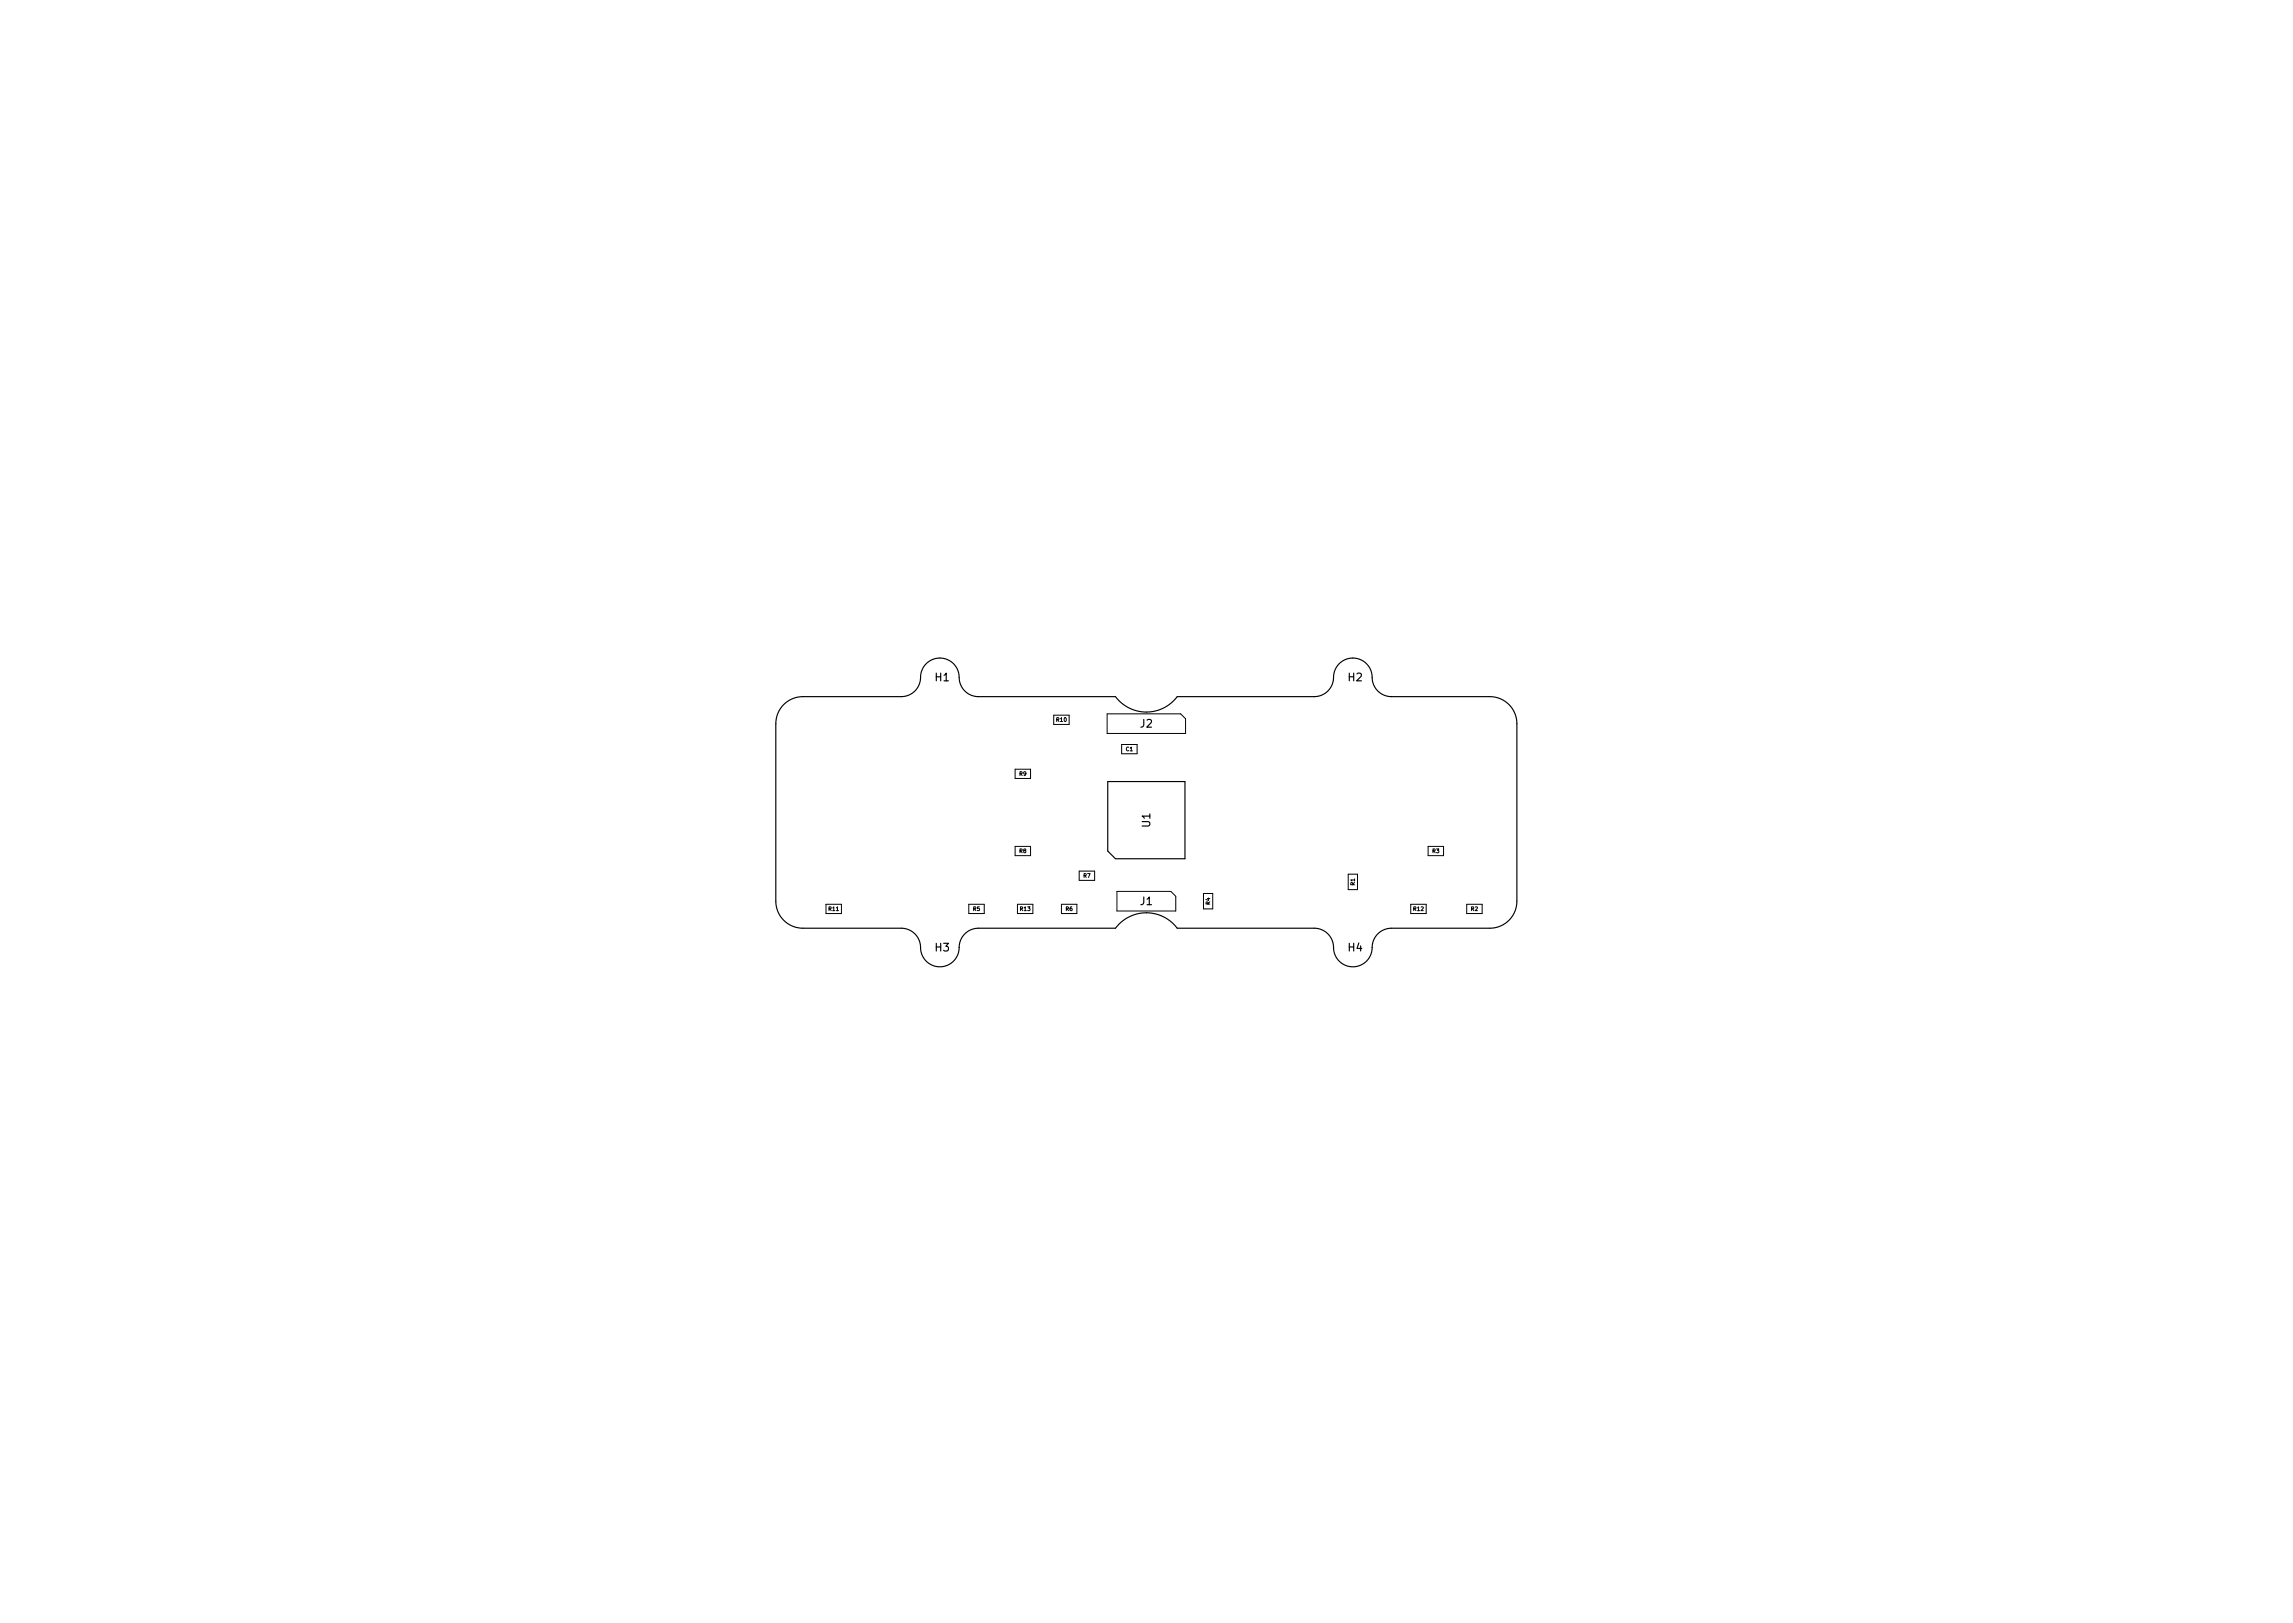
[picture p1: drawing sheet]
<svg xmlns="http://www.w3.org/2000/svg" width="297mm" height="210mm" viewBox="0 0 297 210" stroke-linecap="round" stroke-linejoin="round" font-family="sans-serif">
<defs><g id="words">
<g font-size="1.4">
<text x="121.2" y="88.2">H1</text>
<text x="174.7" y="88.2">H2</text>
<text x="147.7" y="94.2">J2</text>
<text x="149" y="107.1" transform="rotate(-90 149 107.1)">U1</text>
<text x="147.7" y="117.2">J1</text>
<text x="121.2" y="123.2">H3</text>
<text x="174.7" y="123.2">H4</text>
</g>
<g font-size=".7">
<text x="136.9" y="93.5">R10</text>
<text x="132.1" y="100.5">R9</text>
<text x="145.9" y="97.3">C1</text>
<text x="132.1" y="110.5">R8</text>
<text x="140.4" y="113.7">R7</text>
<text x="185.6" y="110.5">R3</text>
<text x="107.4" y="118">R11</text>
<text x="126.1" y="118">R5</text>
<text x="132.2" y="118">R13</text>
<text x="138.1" y="118">R6</text>
<text x="156.8" y="117.2" transform="rotate(-90 156.8 117.2)">R4</text>
<text x="175.5" y="114.7" transform="rotate(-90 175.5 114.7)">R1</text>
<text x="183.1" y="118">R12</text>
<text x="190.6" y="118">R2</text>
</g>
</g></defs>
<path d="M101.5 91.3a3.5 3.5 0 0 1 2.5-1.1h13a2.62 2.62 0 0 0 2.3-2.9 2.51 2.51 0 0 1 2.8-2 2.51 2.51 0 0 1 2.2 2.7 2.5 2.5 0 0 0 2.5 2.2h17.7l.3 .4a5 5 0 0 0 7.7-.4h18a2.62 2.62 0 0 0 2.3-2.9 2.51 2.51 0 0 1 2.8-2 2.51 2.51 0 0 1 2.2 2.7 2.5 2.5 0 0 0 2.5 2.2l13 .1a3.5 3.5 0 0 1 3.2 3.4v23.4a3.5 3.5 0 0 1-3.5 3.1l-13 .1a2.62 2.62 0 0 0-2.3 2.9 2.51 2.51 0 0 1-2.8 2 2.51 2.51 0 0 1-2.2-2.7 2.5 2.5 0 0 0-2.4-2.3h-17.8l-.3-.3a5 5 0 0 0-7.7 .3l-18 .1a2.62 2.62 0 0 0-2.3 2.9 2.51 2.51 0 0 1-2.8 2 2.51 2.51 0 0 1-2.2-2.7 2.5 2.5 0 0 0-2.4-2.3h-13.1a3.5 3.5 0 0 1-3.2-3.5v-23.3a3.5 3.5 0 0 1 1-2.1zM143.5 101.2h10v10h-9l-1-1z" fill="none" stroke="#000" stroke-width=".15"/>
<g fill="none" stroke="#000" stroke-width=".13">
<path d="M131.5 99.6h2v1.2h-2zM136.5 92.6h2v1.2h-2zM143.4 92.5h9.5l.7 .6v1.9h-10.2zM145.3 96.4h2v1.2h-2zM107 117.1h2v1.2h-2zM125.5 117.1h2v1.2h-2zM131.5 109.6h2v1.2h-2zM131.8 117.1h2v1.2h-2zM137.5 117.1h2v1.2h-2zM139.8 112.8h2v1.2h-2zM144.7 115.5h7l.6 .6v1.9h-7.6zM155.9 115.7h1.2v2h-1.2z"/>
<path d="M174.6 113.2h1.3v2h-1.3zM182.7 117.1h2v1.2h-2zM185 109.6h2v1.2h-2zM190 117.1h2v1.2h-2z"/>
</g>
<use href="#words"/>
</svg>
